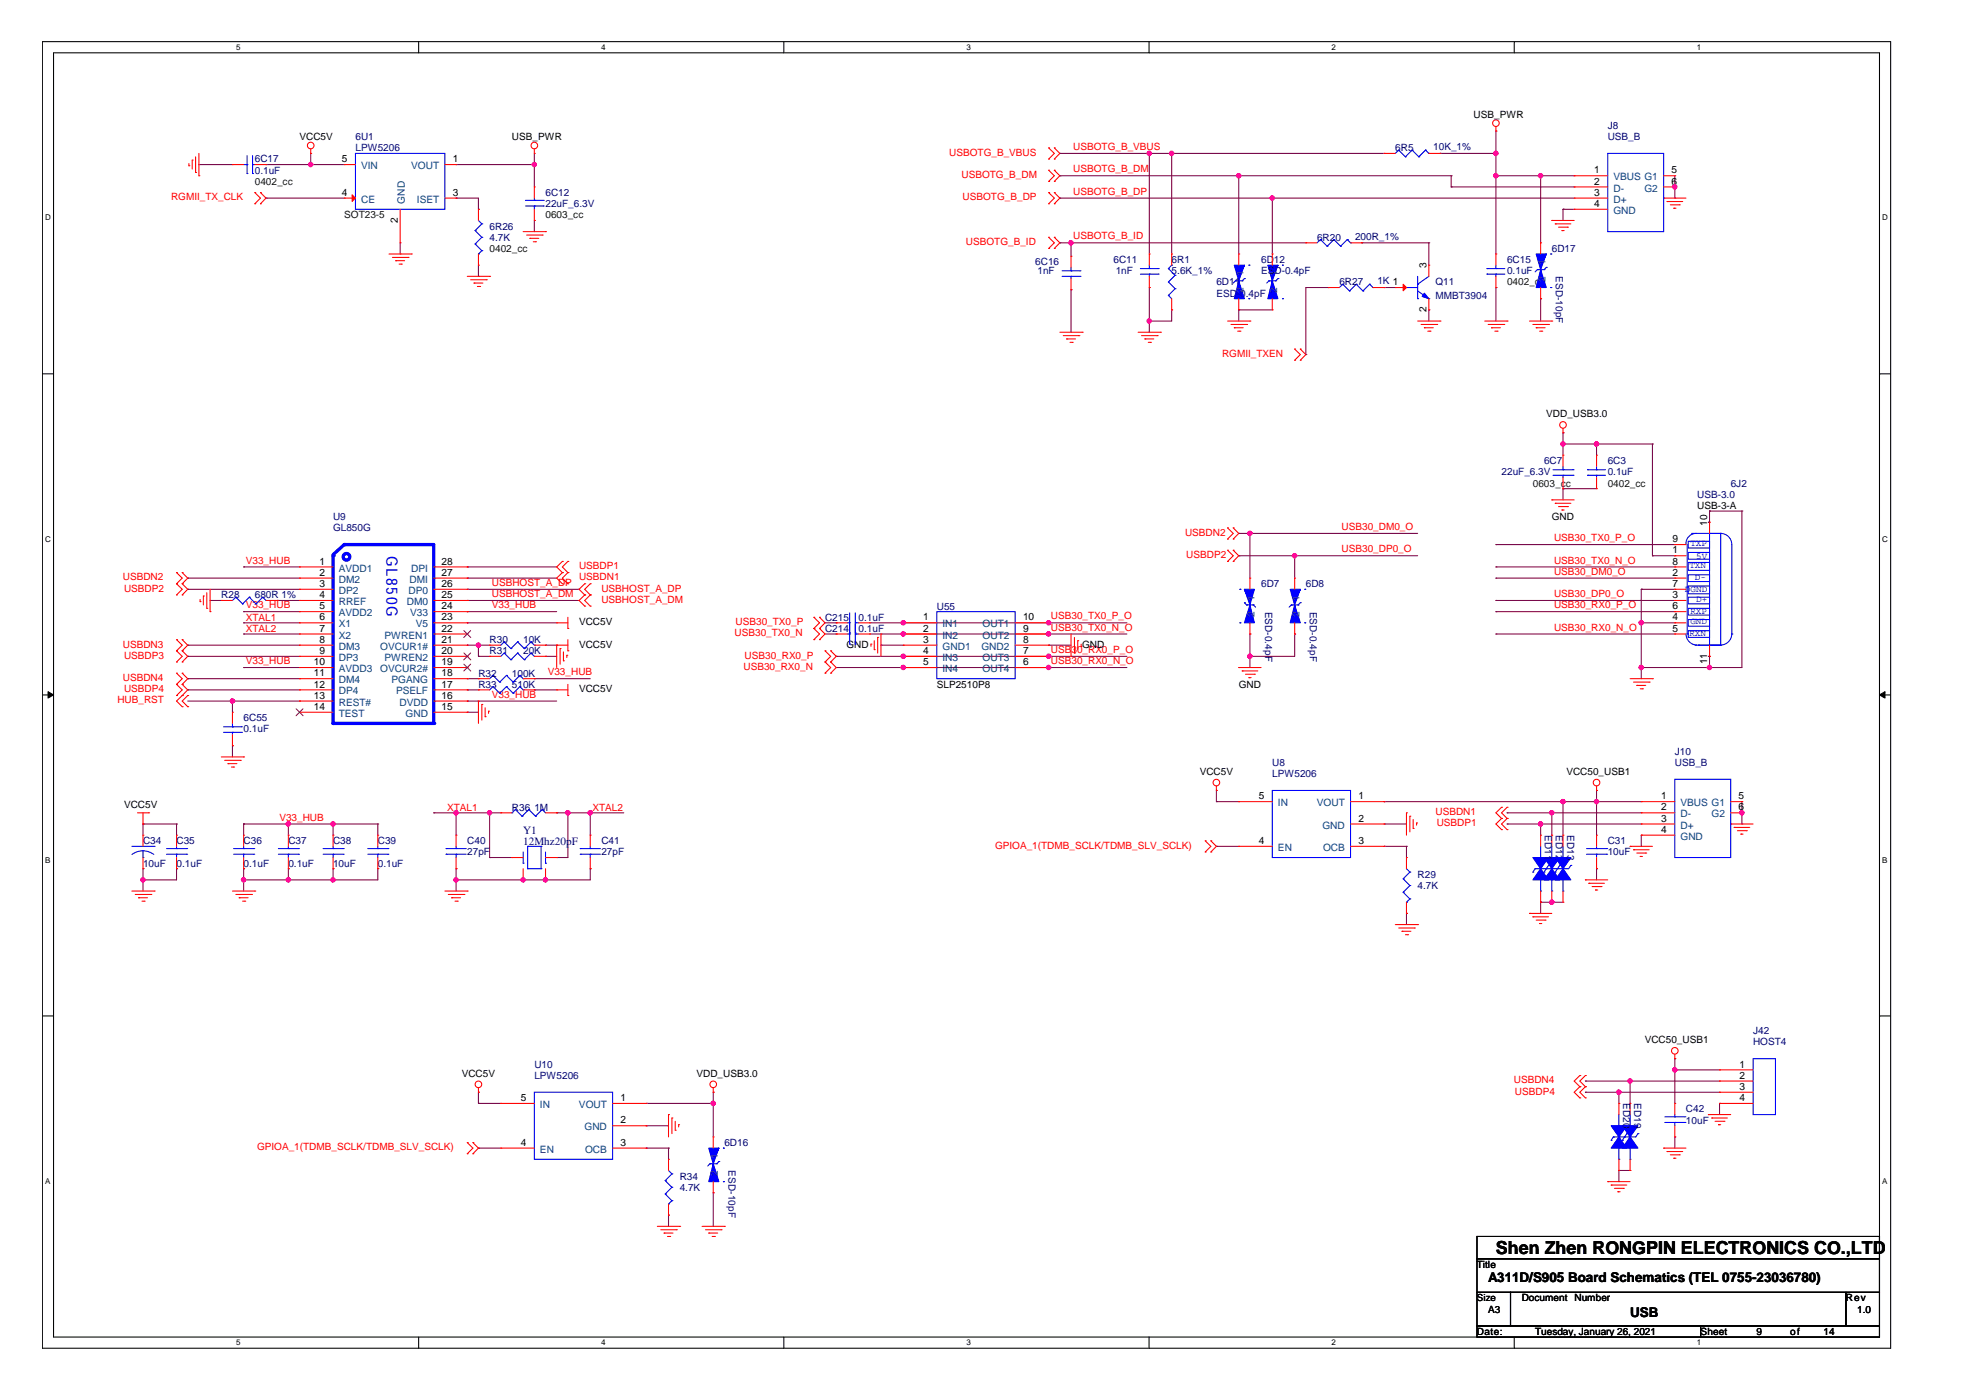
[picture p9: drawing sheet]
<svg xmlns="http://www.w3.org/2000/svg" width="297mm" height="210mm" viewBox="0 0 297 210" stroke-linecap="round" stroke-linejoin="round" font-family="sans-serif">
<defs><g id="words">
<text font-size="2.7" x="224.2" y="188">Shen Zhen RONGPIN ELECTRONICS CO.,LTD</text>
<text font-size="2.3" fill="#00f" x="57.9" y="83.3" transform="rotate(90 57.9 83.3)">GL850G</text>
<g font-size="2">
<text x="223" y="192.3">A311D/S905 Board Schematics (TEL 0755-23036780)</text>
<text x="244.3" y="197.5">USB</text>
</g>
<g font-size="1.7" fill="#000080">
<text x="78.4" y="125">Y1</text>
<text x="78.4" y="126.7">12Mhz20pF</text>
</g>
<g font-size="1.5">
<text x="220.8" y="17.7">USB_PWR</text>
<text x="44.9" y="21">VCC5V</text>
<text x="76.7" y="21">USB_PWR</text>
<text x="51.2" y="29.4">4</text>
<text x="51.2" y="24.3">5</text>
<text x="67.9" y="24.3">1</text>
<text x="67.9" y="29.4">3</text>
<text x="238.9" y="26">1</text>
<text x="238.9" y="27.7">2</text>
<text x="238.9" y="29.4">3</text>
<text x="250.5" y="26">5</text>
<text x="250.5" y="27.7">6</text>
<text x="59.6" y="33.4" transform="rotate(-90 59.6 33.4)">2</text>
<text x="238.9" y="31">4</text>
<text x="213.8" y="40.3" transform="rotate(-90 213.8 40.3)">3</text>
<text x="213.8" y="46.8" transform="rotate(-90 213.8 46.8)">2</text>
<text x="231.7" y="62.6">VDD_USB3.0</text>
<text x="232.6" y="78">GND</text>
<text x="254.4" y="76.3">USB-3-A</text>
<text x="250.6" y="83">1</text>
<text x="250.6" y="81.3">9</text>
<text x="255.9" y="78.8" transform="rotate(-90 255.9 78.8)">10</text>
<text x="47.9" y="84.6">1</text>
<text x="47.9" y="86.3">2</text>
<text x="47.9" y="88">3</text>
<text x="47.9" y="89.7">4</text>
<text x="66.2" y="84.6">28</text>
<text x="66.2" y="86.3">27</text>
<text x="66.2" y="88">26</text>
<text x="66.2" y="89.7">25</text>
<text x="250.6" y="86.3">2</text>
<text x="250.6" y="89.7">3</text>
<text x="250.6" y="84.6">8</text>
<text x="250.6" y="88">7</text>
<text x="47.9" y="91.4">5</text>
<text x="47.9" y="93">6</text>
<text x="47.9" y="94.7">7</text>
<text x="66.2" y="91.4">24</text>
<text x="66.2" y="93">23</text>
<text x="66.2" y="94.7">22</text>
<text x="86.8" y="93.7">VCC5V</text>
<text x="138.4" y="93">1</text>
<text x="138.4" y="94.7">2</text>
<text x="153.3" y="93">10</text>
<text x="153.3" y="94.7">9</text>
<text x="250.6" y="93">4</text>
<text x="250.6" y="94.7">5</text>
<text x="250.6" y="91.4">6</text>
<text x="47" y="99.7">10</text>
<text x="47" y="101.4">11</text>
<text x="47.9" y="96.4">8</text>
<text x="47.9" y="98.1">9</text>
<text x="66.2" y="96.4">21</text>
<text x="66.2" y="98.1">20</text>
<text x="66.2" y="99.7">19</text>
<text x="66.2" y="101.4">18</text>
<text x="86.8" y="97.1">VCC5V</text>
<text x="126.8" y="97.1">GND</text>
<text x="138.4" y="98.1">4</text>
<text x="138.4" y="99.7">5</text>
<text x="138.4" y="96.4">3</text>
<text x="153.3" y="96.4">8</text>
<text x="153.3" y="98.1">7</text>
<text x="153.3" y="99.7">6</text>
<text x="162.2" y="97.1">GND</text>
<text x="255.9" y="99.6" transform="rotate(-90 255.9 99.6)">11</text>
<text x="47" y="103.1">12</text>
<text x="47" y="104.8">13</text>
<text x="47" y="106.4">14</text>
<text x="66.2" y="104.8">16</text>
<text x="66.2" y="103.1">17</text>
<text x="66.2" y="106.4">15</text>
<text x="86.8" y="103.8">VCC5V</text>
<text x="140.4" y="103.1">SLP2510P8</text>
<text x="185.6" y="103.1">GND</text>
<text x="179.8" y="116.2">VCC5V</text>
<text x="188.6" y="119.8">5</text>
<text x="203.6" y="119.8">1</text>
<text x="234.8" y="116.2">VCC50_USB1</text>
<text x="249" y="119.8">1</text>
<text x="260.6" y="119.8">5</text>
<text x="18.6" y="121.2">VCC5V</text>
<text x="203.6" y="123.2">2</text>
<text x="249" y="121.5">2</text>
<text x="249" y="123.2">3</text>
<text x="249" y="124.9">4</text>
<text x="260.6" y="121.5">6</text>
<text x="188.6" y="126.5">4</text>
<text x="203.6" y="126.5">3</text>
<text x="69.2" y="161.4">VCC5V</text>
<text x="104.4" y="161.4">VDD_USB3.0</text>
<text x="246.5" y="156.4">VCC50_USB1</text>
<text x="260.7" y="160.1">1</text>
<text x="260.7" y="161.7">2</text>
<text x="78.1" y="165.1">5</text>
<text x="93" y="165.1">1</text>
<text x="260.7" y="163.4">3</text>
<text x="260.7" y="165.1">4</text>
<text x="78.1" y="171.8">4</text>
<text x="93" y="171.8">3</text>
<text x="93" y="168.4">2</text>
<text x="221.4" y="190.1">Title</text>
<text x="221.4" y="195.1">Size</text>
<text x="223" y="196.8">A3</text>
<text x="228.1" y="195.1">Document</text>
<text x="236" y="195.1">Number</text>
<text x="276.6" y="195.1">Rev</text>
<text x="278.3" y="196.8">1.0</text>
<text x="221.4" y="200.1">Date:</text>
<text x="230.1" y="200.1">Tuesday, January 26, 2021</text>
<text x="254.9" y="200.1">Sheet</text>
<text x="263.2" y="200.1">9</text>
<text x="268.3" y="200.1">of</text>
<text x="273.3" y="200.1">14</text>
</g>
<g font-size="1.5" fill="#000080">
<text x="53.3" y="21">6U1</text>
<text x="53.3" y="22.7">LPW5206</text>
<text x="209.1" y="22.7">6R5</text>
<text x="214.8" y="22.5">10K_1%</text>
<text x="240.9" y="19.3">J8</text>
<text x="240.9" y="21">USB_B</text>
<text x="38.2" y="24.4">6C17</text>
<text x="38.2" y="26">0.1uF</text>
<text x="81.8" y="29.4">6C12</text>
<text x="73.4" y="34.4">6R26</text>
<text x="81.8" y="31.1">22uF_6.3V</text>
<text x="203.1" y="35.9">200R_1%</text>
<text x="73.4" y="36.1">4.7K</text>
<text x="155.2" y="39.8">6C16</text>
<text x="155.5" y="41.1">1nF</text>
<text x="166.9" y="39.4">6C11</text>
<text x="167.2" y="41.1">1nF</text>
<text x="175.6" y="39.4">6R1</text>
<text x="175.6" y="41.1">5.6K_1%</text>
<text x="189" y="39.4">6D12</text>
<text x="189" y="41.1">ESD-0.4pF</text>
<text x="197.4" y="36.1">6R20</text>
<text x="225.9" y="39.4">6C15</text>
<text x="225.9" y="41.1">0.1uF</text>
<text x="232.6" y="37.8">6D17</text>
<text x="233.2" y="41.4" transform="rotate(90 233.2 41.4)">ESD-10pF</text>
<text x="182.3" y="42.8">6D11</text>
<text x="182.3" y="44.5">ESD-0.4pF</text>
<text x="200.7" y="42.8">6R27</text>
<text x="206.4" y="42.6">1K 1</text>
<text x="215.1" y="42.8">Q11</text>
<text x="215.1" y="44.8">MMBT3904</text>
<text x="225" y="71.3">22uF_6.3V</text>
<text x="231.4" y="69.6">6C7</text>
<text x="240.9" y="69.6">6C3</text>
<text x="240.9" y="71.3">0.1uF</text>
<text x="49.9" y="78">U9</text>
<text x="254.4" y="74.6">USB-3.0</text>
<text x="259.4" y="73">6J2</text>
<text x="49.9" y="79.7">GL850G</text>
<text x="33.2" y="89.7">R28</text>
<text x="38.2" y="89.7">680R 1%</text>
<text x="189" y="88">6D7</text>
<text x="195.7" y="88">6D8</text>
<text x="123.6" y="94.7">C214</text>
<text x="123.6" y="93.1">C215</text>
<text x="128.7" y="94.7">0.1uF</text>
<text x="128.7" y="93.1">0.1uF</text>
<text x="140.4" y="91.4">U55</text>
<text x="189.6" y="91.7" transform="rotate(90 189.6 91.7)">ESD-0.4pF</text>
<text x="196.3" y="91.7" transform="rotate(90 196.3 91.7)">ESD-0.4pF</text>
<text x="71.7" y="101.4">R32</text>
<text x="73.4" y="98.1">R31</text>
<text x="73.4" y="96.4">R30</text>
<text x="76.7" y="101.4">100K</text>
<text x="78.4" y="98.1">20K</text>
<text x="78.4" y="96.4">10K</text>
<text x="71.7" y="103.1">R33</text>
<text x="76.7" y="103.1">510K</text>
<text x="36.5" y="108.1">6C55</text>
<text x="36.5" y="109.8">0.1uF</text>
<text x="251" y="113.2">J10</text>
<text x="190.7" y="114.8">U8</text>
<text x="190.7" y="116.5">LPW5206</text>
<text x="251" y="114.8">USB_B</text>
<text x="76.7" y="121.5">R36</text>
<text x="80.1" y="121.5">1M</text>
<text x="231.5" y="125.2" transform="rotate(90 231.5 125.2)">ED11</text>
<text x="233.2" y="125.2" transform="rotate(90 233.2 125.2)">ED12</text>
<text x="234.9" y="125.2" transform="rotate(90 234.9 125.2)">ED13</text>
<text x="21.4" y="126.6">C34</text>
<text x="21.4" y="129.9">10uF</text>
<text x="26.5" y="126.6">C35</text>
<text x="26.5" y="129.9">0.1uF</text>
<text x="36.5" y="126.6">C36</text>
<text x="36.5" y="129.9">0.1uF</text>
<text x="43.2" y="126.6">C37</text>
<text x="43.2" y="129.9">0.1uF</text>
<text x="49.9" y="126.6">C38</text>
<text x="49.9" y="129.9">10uF</text>
<text x="56.6" y="126.6">C39</text>
<text x="56.6" y="129.9">0.1uF</text>
<text x="70" y="126.6">C40</text>
<text x="70" y="128.3">27pF</text>
<text x="90.1" y="126.6">C41</text>
<text x="90.1" y="128.3">27pF</text>
<text x="212.5" y="131.6">R29</text>
<text x="240.9" y="126.6">C31</text>
<text x="240.9" y="128.3">10uF</text>
<text x="212.5" y="133.3">4.7K</text>
<text x="262.7" y="155.1">J42</text>
<text x="80.1" y="160.1">U10</text>
<text x="80.1" y="161.8">LPW5206</text>
<text x="262.7" y="156.7">HOST4</text>
<text x="243.2" y="165.4" transform="rotate(90 243.2 165.4)">ED20</text>
<text x="244.9" y="165.4" transform="rotate(90 244.9 165.4)">ED19</text>
<text x="252.7" y="166.8">C42</text>
<text x="108.6" y="171.8">6D16</text>
<text x="252.7" y="168.5">10uF</text>
<text x="101.9" y="176.8">R34</text>
<text x="101.9" y="178.5">4.7K</text>
<text x="109.2" y="175.5" transform="rotate(90 109.2 175.5)">ESD-10pF</text>
</g>
<g font-size="1.5" fill="#f00">
<text x="142.3" y="23.4">USBOTG_B_VBUS</text>
<text x="160.8" y="22.5">USBOTG_B_VBUS</text>
<text x="144.1" y="26.7">USBOTG_B_DM</text>
<text x="160.8" y="29.2">USBOTG_B_DP</text>
<text x="160.8" y="25.8">USBOTG_B_DM</text>
<text x="25.6" y="30.1">RGMII_TX_CLK</text>
<text x="144.3" y="30.1">USBOTG_B_DP</text>
<text x="160.8" y="35.9">USBOTG_B_ID</text>
<text x="144.8" y="36.8">USBOTG_B_ID</text>
<text x="183.1" y="53.5">RGMII_TXEN</text>
<text x="177.6" y="80.3">USBDN2</text>
<text x="177.8" y="83.7">USBDP2</text>
<text x="201.1" y="79.5">USB30_DM0_O</text>
<text x="201.1" y="82.8">USB30_DP0_O</text>
<text x="232.9" y="81.1">USB30_TX0_P_O</text>
<text x="18.4" y="87">USBDN2</text>
<text x="18.6" y="88.7">USBDP2</text>
<text x="36.8" y="84.5">V33_HUB</text>
<text x="73.7" y="87.8">USBHOST_A_DP</text>
<text x="73.7" y="89.5">USBHOST_A_DM</text>
<text x="86.8" y="87">USBDN1</text>
<text x="86.8" y="85.4">USBDP1</text>
<text x="90.1" y="88.7">USBHOST_A_DP</text>
<text x="232.9" y="84.5">USB30_TX0_N_O</text>
<text x="232.9" y="86.2">USB30_DM0_O</text>
<text x="232.9" y="89.5">USB30_DP0_O</text>
<text x="36.8" y="91.2">V33_HUB</text>
<text x="36.8" y="94.7">XTAL2</text>
<text x="36.8" y="93">XTAL1</text>
<text x="73.7" y="91.2">V33_HUB</text>
<text x="90.1" y="90.4">USBHOST_A_DM</text>
<text x="110.1" y="95.4">USB30_TX0_N</text>
<text x="110.2" y="93.7">USB30_TX0_P</text>
<text x="157.5" y="94.5">USB30_TX0_N_O</text>
<text x="157.5" y="92.9">USB30_TX0_P_O</text>
<text x="232.9" y="91.2">USB30_RX0_P_O</text>
<text x="232.9" y="94.5">USB30_RX0_N_O</text>
<text x="18.4" y="97.1">USBDN3</text>
<text x="18.6" y="98.8">USBDP3</text>
<text x="36.8" y="99.6">V33_HUB</text>
<text x="82.1" y="101.2">V33_HUB</text>
<text x="111.4" y="100.4">USB30_RX0_N</text>
<text x="111.6" y="98.8">USB30_RX0_P</text>
<text x="157.5" y="99.6">USB30_RX0_N_O</text>
<text x="157.5" y="97.9">USB30_RX0_P_O</text>
<text x="17.6" y="105.5">HUB_RST</text>
<text x="18.4" y="102.1">USBDN4</text>
<text x="18.6" y="103.8">USBDP4</text>
<text x="73.7" y="104.6">V33_HUB</text>
<text x="41.9" y="123">V33_HUB</text>
<text x="67" y="121.5">XTAL1</text>
<text x="88.8" y="121.5">XTAL2</text>
<text x="215.1" y="122.2">USBDN1</text>
<text x="215.3" y="123.9">USBDP1</text>
<text x="149.1" y="127.2">GPIOA_1(TDMB_SCLK/TDMB_SLV_SCLK)</text>
<text x="226.9" y="162.4">USBDN4</text>
<text x="227" y="164.1">USBDP4</text>
<text x="38.5" y="172.5">GPIOA_1(TDMB_SCLK/TDMB_SLV_SCLK)</text>
</g>
<g font-size="1.5" fill="#004000">
<text x="38.2" y="27.7">0402_cc</text>
<text x="51.6" y="32.7">SOT23-5</text>
<text x="81.8" y="32.7">0603_cc</text>
<text x="73.4" y="37.8">0402_cc</text>
<text x="225.9" y="42.8">0402_cc</text>
<text x="229.7" y="73">0603_cc</text>
<text x="240.9" y="73">0402_cc</text>
</g>
<g font-size="1.5" fill="#004080">
<text x="54.1" y="25.4">VIN</text>
<text x="61.6" y="25.4">VOUT</text>
<text x="241.8" y="27">VBUS G1</text>
<text x="241.8" y="28.7">D-</text>
<text x="246.5" y="28.7">G2</text>
<text x="54.1" y="30.4">CE</text>
<text x="60.7" y="30.5" transform="rotate(-90 60.7 30.5)">GND</text>
<text x="62.5" y="30.4">ISET</text>
<text x="241.8" y="30.4">D+</text>
<text x="241.8" y="32.1">GND</text>
<text x="186.4" y="41.5" transform="rotate(-90 186.4 41.5)">1</text>
<text x="191.4" y="41.5" transform="rotate(-90 191.4 41.5)">1</text>
<text x="231.6" y="39.8" transform="rotate(-90 231.6 39.8)">1</text>
<text x="186.4" y="43.9" transform="rotate(-90 186.4 43.9)">2</text>
<text x="191.4" y="43.9" transform="rotate(-90 191.4 43.9)">2</text>
<text x="231.6" y="42.3" transform="rotate(-90 231.6 42.3)">2</text>
<text x="50.8" y="85.7">AVDD1</text>
<text x="50.8" y="87.4">DM2</text>
<text x="50.8" y="89">DP2</text>
<text x="61.2" y="89">DP0</text>
<text x="61.4" y="87.4">DMI</text>
<text x="61.6" y="85.7">DPI</text>
<text x="50.8" y="90.7">RREF</text>
<text x="50.8" y="92.4">AVDD2</text>
<text x="50.8" y="94.1">X1</text>
<text x="50.8" y="95.7">X2</text>
<text x="57.6" y="95.7">PWREN1</text>
<text x="61" y="90.7">DM0</text>
<text x="61.5" y="92.4">V33</text>
<text x="62.3" y="94.1">V5</text>
<text x="141.3" y="94.1">IN1</text>
<text x="141.3" y="95.7">IN2</text>
<text x="147.2" y="94.1">OUT1</text>
<text x="147.2" y="95.7">OUT2</text>
<text x="188" y="92.5" transform="rotate(-90 188 92.5)">2</text>
<text x="188" y="90" transform="rotate(-90 188 90)">1</text>
<text x="194.7" y="92.5" transform="rotate(-90 194.7 92.5)">2</text>
<text x="194.7" y="90" transform="rotate(-90 194.7 90)">1</text>
<text x="50.8" y="97.4">DM3</text>
<text x="50.8" y="99.1">DP3</text>
<text x="50.8" y="100.8">AVDD3</text>
<text x="57" y="97.4">OVCUR1#</text>
<text x="57" y="100.8">OVCUR2#</text>
<text x="57.6" y="99.1">PWREN2</text>
<text x="141.3" y="99.1">IN3</text>
<text x="141.3" y="100.8">IN4</text>
<text x="141.3" y="97.4">GND1</text>
<text x="147.1" y="97.4">GND2</text>
<text x="147.2" y="99.1">OUT3</text>
<text x="147.2" y="100.8">OUT4</text>
<text x="50.8" y="102.4">DM4</text>
<text x="50.8" y="104.1">DP4</text>
<text x="50.8" y="105.8">REST#</text>
<text x="50.8" y="107.5">TEST</text>
<text x="58.7" y="102.4">PGANG</text>
<text x="59.4" y="104.1">PSELF</text>
<text x="59.9" y="105.8">DVDD</text>
<text x="60.8" y="107.5">GND</text>
<text x="191.5" y="120.9">IN</text>
<text x="197.4" y="120.9">VOUT</text>
<text x="198.2" y="124.2">GND</text>
<text x="251.8" y="120.9">VBUS G1</text>
<text x="251.8" y="122.6">D-</text>
<text x="251.8" y="124.2">D+</text>
<text x="251.8" y="125.9">GND</text>
<text x="256.5" y="122.6">G2</text>
<text x="191.5" y="127.6">EN</text>
<text x="198.3" y="127.6">OCB</text>
<text x="80.9" y="166.1">IN</text>
<text x="86.8" y="166.1">VOUT</text>
<text x="80.9" y="172.8">EN</text>
<text x="87.6" y="169.5">GND</text>
<text x="87.7" y="172.8">OCB</text>
<text x="107.6" y="173.8" transform="rotate(-90 107.6 173.8)">1</text>
<text x="107.6" y="176.3" transform="rotate(-90 107.6 176.3)">2</text>
</g>
<g font-size="1.4" fill="#00f">
<text x="253.3" y="81.9">TXP</text>
<text x="254.2" y="83.8">5V</text>
<text x="252.5" y="88.8">DGND</text>
<text x="253.2" y="85.1">TXN</text>
<text x="254" y="87">D-</text>
<text x="253.2" y="95.3">RXN</text>
<text x="253.3" y="93.5">GND</text>
<text x="253.3" y="92">RXP</text>
<text x="254.2" y="90.3">D+</text>
</g>
<g font-size="1.2">
<text x="35.4" y="7.5">5</text>
<text x="90.1" y="7.5">4</text>
<text x="144.8" y="7.5">3</text>
<text x="199.6" y="7.5">2</text>
<text x="254.3" y="7.5">1</text>
<text x="6.8" y="33.1">D</text>
<text x="282.1" y="33.1">D</text>
<text x="6.8" y="81.2">C</text>
<text x="282.1" y="81.2">C</text>
<text x="6.8" y="129.3">B</text>
<text x="282.1" y="129.3">B</text>
<text x="6.8" y="177.5">A</text>
<text x="282.1" y="177.5">A</text>
<text x="35.4" y="201.7">5</text>
<text x="90.1" y="201.7">4</text>
<text x="144.8" y="201.7">3</text>
<text x="199.6" y="201.7">2</text>
<text x="254.3" y="201.7">1</text>
</g>
</g></defs>
<path d="M6.3 6.2h277.1v195.9h-277.1zM8 7.9h273.7v192.6h-273.7z" fill="none" stroke="#000" stroke-width=".16"/>
<g fill="#fff">
<path d="M35.4 6.4h.7v1.4h-.7z"/>
<path d="M35.4 200.6h.7v1.4h-.7z"/>
</g>
<path d="M62.7 6.2v1.7M62.7 200.5v1.6" fill="none" stroke="#000" stroke-width=".16"/>
<g fill="#fff">
<path d="M90.1 6.4h.7v1.4h-.7z"/>
<path d="M90.1 200.6h.7v1.4h-.7z"/>
</g>
<path d="M117.5 6.2v1.7M117.5 200.5v1.6" fill="none" stroke="#000" stroke-width=".16"/>
<g fill="#fff">
<path d="M144.8 6.4h.7v1.4h-.7z"/>
<path d="M144.8 200.6h.7v1.4h-.7z"/>
</g>
<path d="M172.2 6.2v1.7M172.2 200.5v1.6" fill="none" stroke="#000" stroke-width=".16"/>
<g fill="#fff">
<path d="M199.6 6.4h.6v1.4h-.6z"/>
<path d="M199.6 200.6h.6v1.4h-.6z"/>
</g>
<path d="M226.9 6.2v1.7M226.9 200.5v1.6" fill="none" stroke="#000" stroke-width=".16"/>
<g fill="#fff">
<path d="M254.3 6.4h.7v1.4h-.7z"/>
<path d="M254.3 200.6h.7v1.4h-.7z"/>
<path d="M6.8 32h.8v1.3h-.8z"/>
<path d="M282.1 32h.9v1.3h-.9z"/>
<path d="M6.8 80.1h.8v1.4h-.8z"/>
<path d="M282.1 80.1h.9v1.4h-.9z"/>
</g>
<path d="M6.3 56.1h1.7M281.7 56.1h1.7" fill="none" stroke="#000" stroke-width=".16"/>
<g fill="#fff">
<path d="M6.8 128.3h.8v1.3h-.8z"/>
<path d="M282.1 128.3h.8v1.3h-.8z"/>
</g>
<path d="M6.3 104.2h1.7M281.7 104.2h1.7" fill="none" stroke="#000" stroke-width=".16"/>
<g fill="#000" stroke="#000" stroke-width=".15">
<path d="M7.2 103.7l.8 .5-.8 .5z" fill-rule="evenodd"/>
<path d="M281.7 104.2l.8-.5v1z" fill-rule="evenodd"/>
</g>
<g fill="#fff">
<path d="M6.8 176.4h.8v1.3h-.8z"/>
<path d="M282.1 176.4h.8v1.3h-.8z"/>
</g>
<path d="M6.3 152.3h1.7M281.7 152.3h1.7M221.4 185.4h60.3v3.3h-60.3zM221.4 188.7h60.3v5.1h-60.3zM221.4 193.8h5v5h-5zM221.4 198.8h33.5v1.7h-33.5zM226.4 193.8h50.2v5h-50.2zM254.9 198.8h26.8v1.7h-26.8zM276.6 193.8h5.1v5h-5.1z" fill="none" stroke="#000" stroke-width=".16"/>
<g fill="none" stroke="#800040" stroke-width=".16">
<path d="M224.2 19.6h.1M224.2 19.6v18.5M29.8 24.7h.1M29.8 24.7h5M39.9 29.7h.1M39.9 24.7h.1M39.9 29.7h11.7M39.9 24.7h11.7M46.6 24.7h.1M46.6 23v1.7M60 38.1h.1M60 36.4v1.7"/>
<path d="M68.4 29.7h.1M68.4 24.7h.1M68.4 29.7h3.3v1.7M68.4 24.7h11.7M71.7 31.4h.1M71.7 39.8v1.6M80.1 24.7h.1M80.1 33.1h.1M80.1 23v5M80.1 33.1v1.6M158.8 36.4h.1M158.8 23h.1"/>
<path d="M158.8 29.7h.1M158.8 26.4h.1M158.8 29.7h77.1M158.8 26.4h58.7M158.8 23h48.6M158.8 36.4h36.9M160.5 36.4h.1M160.5 36.4v2M172.2 23h.1M172.2 23v15.1M175.6 23h.1M175.6 23v15.1"/>
<path d="M185.6 26.4h.1M185.6 26.4v11.7M190.7 29.7h.1M190.7 29.7v8.4M204.1 36.4h.1M204.1 36.4h10M214.1 36.4h.1M214.1 36.4v3.4M215.8 23h.1M215.8 23h8.4M217.5 28h.1M217.5 26.4h.1"/>
<path d="M217.5 28h18.4M217.5 26.4v1.6M224.2 23h.1M224.2 26.4h.1M224.2 26.4h11.7M230.9 26.4h.1M230.9 26.4v10M234.2 31.4h.1M234.2 31.4h1.7M234.2 31.4v1.7M251 28h.1M251 29.7h.1"/>
<path d="M251 26.4v3.3M71.7 41.4h.1M160.5 43.4h.1M160.5 43.4v6.4M172.2 48.1h.1M172.2 43.1h.1M172.2 43.1v6.7M175.6 46.5h.1M175.6 46.5v1.6h-3.4M185.6 46.5h.1M185.6 46.5h5.1M185.6 46.5v1.6"/>
<path d="M195.7 53.2h.1M199.1 43.1h.1M199.1 43.1h-3.4v10.1M207.4 43.1h.1M207.4 43.1h1.7M214.1 46.5h.1M214.1 46.5v1.6M224.2 43.1h.1M224.2 43.1v5M230.9 44.8h.1M230.9 44.8v3.3M185.6 80h.1"/>
<path d="M185.6 80h26.9M187.3 80h.1M187.3 80v6.7M234.2 66.6h.1M234.2 73.3h.1M234.2 64.9h.1M234.2 64.9v3.3M234.2 73.3v1.6M234.2 66.6h13.4M234.2 73.3h5.1M239.3 66.6h.1M239.3 66.6v1.6"/>
<path d="M247.6 66.6h.1M247.6 66.6v16.7M256 78.3h.1M256.2 76.6h.1M256.2 76.6v1.7h-.2M256.2 76.6h4.9M261.1 76.6h.1M261.1 76.6v23.5h-15.1M28.1 86.7h.1M28.1 88.4h.1M28.1 98.4h.1M28.1 96.7h.1"/>
<path d="M28.1 88.4h16.8M28.1 98.4h16.8M28.1 96.7h16.8M28.1 86.7h16.8M31.5 90h.1M31.5 90h1.7M36.5 91.7h.1M36.5 85h.1M36.5 95.1h.1M36.5 93.4h.1M36.5 91.7h8.4M36.5 85h8.4"/>
<path d="M36.5 95.1h8.4M36.5 93.4h8.4M41.5 90h.1M41.5 90h3.4M70 88.4h.1M70 91.7h.1M70 90h.1M70 96.7h.1M70 93.4h.1M70 85h.1M70 86.7h.1M70 88.4h16.8"/>
<path d="M70 90h16.8M70 91.7h13.4M70 85h13.4M70 93.4h13.4M70 96.7h3.4M70 86.7h13.4M71.7 96.7h.1M71.7 98.4h.1M71.7 96.7v1.7M71.7 98.4h1.7M81.8 98.4h.1M81.8 96.7h.1"/>
<path d="M81.8 98.4h1.6M81.8 96.7h1.6M123.6 95.1h1.7M123.6 93.4h1.7M125.3 98.4h.1M125.3 93.4h.1M125.3 95.1h.1M125.3 98.4h43.6M130.4 95.1h38.5M130.4 93.4h38.5M132 96.7h.1M132 96.7h3.4"/>
<path d="M135.4 98.4h.1M135.4 95.1h.1M135.4 93.4h.1M157.2 96.7h.1M157.2 98.4h.1M157.2 95.1h.1M157.2 93.4h.1M157.2 96.7h3.3M185.6 83.3h.1M185.6 83.3h26.9M187.3 95.1h.1M187.3 98.4h.1"/>
<path d="M187.3 95.1v5M194 83.3h.1M194 95.1h.1M194 95.1v3.3h-6.7M194 83.3v3.4M224.2 91.7h.1M224.2 95.1h.1M224.2 85h.1M224.2 86.7h.1M224.2 90h.1M224.2 81.7h.1M224.2 90h26.8"/>
<path d="M224.2 91.7h26.8M224.2 85h26.8M224.2 95.1h26.8M224.2 86.7h26.8M224.2 81.7h26.8M246 88.4h.1M246 93.4h.1M246 88.4h5M246 93.4h5M246 88.4v13.4M247.6 83.3h.1M247.6 83.3h3.4"/>
<path d="M256 98.4h.1M256 98.4h.2M256.2 98.4h.1M256.2 98.4v1.7M28.1 103.4h.1M28.1 101.8h.1M28.1 105.1h16.8M28.1 103.4h16.8M28.1 101.8h16.8M34.8 105.1h.1M34.8 111.8h.1M34.8 105.1v1.7"/>
<path d="M34.8 111.8v1.7M36.5 100.1h.1M36.5 100.1h8.4M44.9 105.1h.1M70 105.1h.1M70 103.4h.1M70 101.8h.1M70 106.8h.1M70 105.1h13.4M70 103.4h1.7M70 101.8h1.7M70 106.8h1.7"/>
<path d="M80.1 103.4h.1M80.1 101.8h.1M80.1 103.4h3.3M80.1 101.8h8.4M125.3 100.1h.1M125.3 100.1h43.6M135.4 100.1h.1M157.2 100.1h.1M182.3 118.5h.1M182.3 118.5v1.7M239.3 118.5h.1M239.3 118.5v6.7"/>
<path d="M246 100.1h.1M256.2 100.1h.1M21.4 131.9h.1M21.4 123.5h.1M21.4 130.2h.1M21.4 123.5h5.1M21.4 123.5v1.7M21.4 130.2v3.4M26.5 123.5h.1M26.5 130.2h.1M26.5 130.2v1.7h-5.1M26.5 123.5v1.7"/>
<path d="M36.5 131.9h.1M36.5 130.2h.1M36.5 123.5h.1M36.5 123.5h20.1M36.5 123.5v1.7M36.5 130.2v3.4M43.2 123.5h.1M43.2 131.9h.1M43.2 130.2h.1M43.2 123.5v1.7M43.2 130.2v1.7M49.9 123.5h.1"/>
<path d="M49.9 131.9h.1M49.9 130.2h.1M49.9 123.5v1.7M49.9 130.2v1.7M56.6 130.2h.1M56.6 123.5h.1M56.6 130.2v1.7h-20.1M56.6 123.5v1.7M65 121.9h.1M65 121.9h10.1M68.4 131.9h.1M68.4 121.9h.1"/>
<path d="M68.4 130.2h.1M68.4 121.9v3.3M68.4 130.2v3.4M73.4 128.6h.1M73.4 121.9h.1M73.4 128.6h3.3M73.4 121.9v6.7M78.4 131.9h.1M81.8 131.9h.1M83.4 121.9h.1M83.4 128.6h.1M83.4 121.9h10.1"/>
<path d="M85.1 121.9h.1M85.1 121.9v6.7h-1.7M88.5 121.9h.1M88.5 130.2h.1M88.5 130.2v1.7h-20.1M88.5 121.9v3.3M182.3 126.9h.1M182.3 120.2h.1M182.3 120.2h3.3M182.3 126.9h3.3M207.4 120.2h.1M207.4 126.9h.1"/>
<path d="M207.4 123.5h.1M207.4 123.5h3.4M207.4 120.2h38.6M207.4 126.9h3.4M210.8 126.9h.1M210.8 136.9h.1M210.8 126.9v1.7M210.8 136.9v1.7M225.9 123.5h.1M225.9 121.9h.1M225.9 123.5h20.1M225.9 121.9h20.1"/>
<path d="M230.9 123.5h.1M230.9 135.3h.1M230.9 123.5v1.7M230.9 135.3v1.6M230.9 135.3h3.3M232.6 121.9h.1M232.6 135.3h.1M232.6 121.9v3.3M234.2 120.2h.1M234.2 120.2v5M239.3 120.2h.1M239.3 130.2h.1"/>
<path d="M239.3 130.2v1.7M246 125.2h.1M246 125.2v1.7M261.1 121.9h.1M261.1 123.5h.1M261.1 120.2v3.3M251 158.7h.1M251 158.7v6.7M71.7 172.1h.1M71.7 165.4h.1M71.7 163.8h.1M71.7 163.8v1.6"/>
<path d="M71.7 165.4h3.4M71.7 172.1h3.4M96.8 165.4h.1M96.8 172.1h.1M96.8 168.8h.1M96.8 165.4h10.1M96.8 172.1h3.4M96.8 168.8h3.4M100.2 172.1h.1M100.2 172.1v1.7M106.9 165.4h.1M106.9 178.8h.1"/>
<path d="M106.9 163.8h.1M106.9 163.8v6.7M106.9 178.8v5.1M237.6 163.8h.1M237.6 162.1h.1M237.6 163.8h20.1M237.6 162.1h20.1M242.6 163.8h.1M242.6 175.5h.1M242.6 163.8v1.6M242.6 175.5v1.7M242.6 175.5h1.7"/>
<path d="M244.3 162.1h.1M244.3 162.1v3.3M251 160.4h.1M251 170.5h.1M251 160.4h6.7M251 170.5v1.6M257.7 165.4h.1M257.7 165.4v1.7M100.2 182.2h.1M100.2 182.2v1.7"/>
</g>
<g fill="#f0f" stroke="#f0f" stroke-width=".16">
<circle cx="80.1" cy="24.7" r=".33"/>
<circle cx="46.6" cy="24.7" r=".33"/>
<circle cx="230.9" cy="26.3" r=".33"/>
<circle cx="175.6" cy="23" r=".33"/>
<circle cx="172.2" cy="48.1" r=".33"/>
<circle cx="224.2" cy="26.3" r=".33"/>
<circle cx="224.2" cy="23" r=".33"/>
<circle cx="190.7" cy="29.7" r=".33"/>
<circle cx="172.2" cy="23" r=".33"/>
<circle cx="160.5" cy="36.4" r=".33"/>
<circle cx="185.6" cy="26.3" r=".33"/>
<circle cx="49.9" cy="123.5" r=".33"/>
<circle cx="71.7" cy="96.7" r=".33"/>
<circle cx="43.2" cy="123.5" r=".33"/>
<circle cx="81.7" cy="131.9" r=".33"/>
<circle cx="73.4" cy="121.9" r=".33"/>
<circle cx="78.4" cy="131.9" r=".33"/>
<circle cx="68.3" cy="131.9" r=".33"/>
<circle cx="88.4" cy="121.9" r=".33"/>
<circle cx="49.9" cy="131.9" r=".33"/>
<circle cx="43.2" cy="131.9" r=".33"/>
<circle cx="36.5" cy="131.9" r=".33"/>
<circle cx="21.4" cy="131.9" r=".33"/>
<circle cx="85.1" cy="121.9" r=".33"/>
<circle cx="68.3" cy="121.9" r=".33"/>
<circle cx="239.3" cy="66.6" r=".33"/>
<circle cx="234.2" cy="66.6" r=".33"/>
<circle cx="246" cy="93.4" r=".33"/>
<circle cx="256.2" cy="100.1" r=".33"/>
<circle cx="246" cy="100.1" r=".33"/>
<circle cx="106.9" cy="165.4" r=".33"/>
<circle cx="234.2" cy="120.2" r=".33"/>
<circle cx="230.9" cy="123.5" r=".33"/>
<circle cx="232.6" cy="121.9" r=".33"/>
<circle cx="239.3" cy="120.2" r=".33"/>
<circle cx="232.6" cy="135.3" r=".33"/>
<circle cx="242.6" cy="163.7" r=".33"/>
<circle cx="244.3" cy="162.1" r=".33"/>
<circle cx="251" cy="160.4" r=".33"/>
<circle cx="187.3" cy="98.4" r=".33"/>
<circle cx="187.3" cy="80" r=".33"/>
<circle cx="194" cy="83.3" r=".33"/>
<circle cx="157.2" cy="100.1" r=".33"/>
<circle cx="135.4" cy="100.1" r=".33"/>
<circle cx="157.2" cy="98.4" r=".33"/>
<circle cx="135.4" cy="98.4" r=".33"/>
<circle cx="157.2" cy="95" r=".33"/>
<circle cx="135.4" cy="95" r=".33"/>
<circle cx="157.2" cy="93.4" r=".33"/>
<circle cx="135.4" cy="93.4" r=".33"/>
<circle cx="261" cy="121.9" r=".33"/>
<circle cx="251" cy="28" r=".33"/>
<circle cx="34.8" cy="105.1" r=".33"/>
</g>
<g fill="none" stroke="#f00" stroke-width=".16">
<path d="M224.2 19.6h.1M224.2 19v.6M28.3 24.9h.1M28.3 24.5v.4M28.8 24h.1M28.8 24v1.3M29.3 25.9h.1M29.3 23.5v2.4M29.8 26.4h.1M29.8 23v3.4M34.8 24.7h.1M34.8 24.7h1.7"/>
<path d="M38.2 30.6h.1M38.2 28.9h.1M38.2 28.9l.8 .8-.8 .9M38.2 24.7h1.7M39 28.9h.1M39 30.6h.1M39 28.9l.9 .8-.9 .9M39.9 24.7h.1M46.6 23h.1M46.6 22.3v.7M51.6 29.7h.1M51.6 24.7h.1"/>
<path d="M51.6 29.7h1.7M51.6 24.7h1.7M58.3 38.1h3.3M58.8 38.6h2.4M59.3 39.1h.1M59.3 39.1h1.3M59.8 39.6h.3M60 36.4h.1M60 31.4v5M60.1 39.6h.1M61.2 38.6h.1M61.6 38.1h.1"/>
<path d="M66.7 29.7h1.7M66.7 24.7h1.7M68.4 24.7h.1M68.4 29.7h.1M71.7 31.4h.1M71.7 39.8h.1M71.7 31.4v1.7M71.7 38.1v1.7M78.4 34.7h3.4M78.9 35.2h2.4M79.4 35.7h.1M79.4 35.7h1.4"/>
<path d="M79.9 36.2h.4M80.1 23h.1M80.1 28h.1M80.1 33.1h.1M80.1 22.3v.7M80.1 28v1.7M80.1 31.4v1.7M80.3 36.2h.1M81.3 35.2h.1M81.8 34.7h.1M157.2 23.8h.1M157.2 22.2h.1"/>
<path d="M157.2 27.2h.1M157.2 25.5h.1M157.2 30.6h.1M157.2 28.9h.1M157.2 37.3h.1M157.2 35.6h.1M157.2 22.2l.8 .8-.8 .8M157.2 25.5l.8 .9-.8 .8M157.2 28.9l.8 .8-.8 .9M157.2 35.6l.8 .8-.8 .9M158 22.2h.1M158 23.8h.1"/>
<path d="M158 25.5h.1M158 27.2h.1M158 28.9h.1M158 30.6h.1M158 35.6h.1M158 37.3h.1M158 22.2l.8 .8-.8 .8M158 25.5l.8 .9-.8 .8M158 28.9l.8 .8-.8 .9M158 35.6l.8 .8-.8 .9M160.5 38.4h.1M160.5 38.4v1.7"/>
<path d="M172.2 38.1h.1M172.2 38.1v1.7M175.6 38.1h.1M175.6 38.1v1.7M185.6 38.1h.1M185.6 38.1v1.7M190.7 38.1h.1M190.7 38.1v1.7M195.7 36.4h.1M195.7 36.4h1.7M202.4 36.4h1.7M204.1 36.4h.1"/>
<path d="M207.4 23h.1M207.4 23h1.7M214.1 39.8h.1M214.1 23h1.7M214.1 39.8v1.6M215.8 23h.1M224.2 38.1h.1M224.2 38.1v1.7M230.9 36.4h.1M230.9 36.4v1.7M232.6 33.1h.1M232.6 33.1h3.3"/>
<path d="M233.1 33.6h.1M233.1 33.6h2.3M233.6 34.1h1.3M234.1 34.6h.1M234.1 34.6h.3M234.9 34.1h.1M249.3 29.7h.1M249.3 29.7h3.4M249.8 30.2h.1M249.8 30.2h2.4M250.3 30.7h1.4M250.8 31.2h.1"/>
<path d="M250.8 31.2h.4M251.7 30.7h.1M70 41.4h3.4M70.5 41.9h2.4M71 42.4h.1M71 42.4h1.4M71.5 43h.4M71.9 43h.1M72.9 41.9h.1M73.4 41.4h.1M158.8 49.8h3.4M159.3 50.3h2.4"/>
<path d="M159.8 50.8h.1M159.8 50.8h1.4M160.4 51.3h.3M160.5 43.4h.1M160.5 41.8v1.6M160.7 51.3h.1M161.7 50.3h.1M162.2 49.8h.1M170.6 49.8h3.3M171.1 50.3h2.3M171.6 50.8h.1M171.6 50.8h1.3"/>
<path d="M172.1 51.3h.3M172.2 43.1h.1M172.2 41.4v1.7M172.4 51.3h.1M173.4 50.3h.1M173.9 49.8h.1M175.6 46.5h.1M175.6 44.8v1.7M184 48.1h3.3M184.5 48.6h2.3M185 49.1h.1M185 49.1h1.3"/>
<path d="M185.5 49.7h.3M185.6 46.5h.1M185.6 44.8v1.7M185.8 49.7h.1M186.8 48.6h.1M187.3 48.1h.1M190.7 46.5h.1M190.7 44.8v1.7M194 54h.1M194 52.3h.1M194 52.3l.9 .9-.9 .8M194.9 52.3h.1"/>
<path d="M194.9 54h.1M194.9 52.3l.8 .9-.8 .8M199.1 43.1h.1M199.1 43.1h1.6M205.8 43.1h1.6M207.4 43.1h.1M209.1 43.1h.1M209.1 43.1h1.7M212.5 48.1h3.3M213 48.6h2.3M213.5 49.1h.1M213.5 49.1h1.3"/>
<path d="M214 49.7h.3M214.1 46.5h.1M214.1 44.8v1.7M214.3 49.7h.1M215.3 48.6h.1M215.8 48.1h.1M222.5 48.1h3.4M223 48.6h2.4M223.5 49.1h.1M223.5 49.1h1.4M224 49.7h.4M224.2 43.1h.1"/>
<path d="M224.2 41.4v1.7M224.4 49.7h.1M225.4 48.6h.1M225.9 48.1h.1M229.2 48.1h3.4M229.7 48.6h2.4M230.2 49.1h.1M230.2 49.1h1.4M230.7 49.7h.4M230.9 44.8h.1M230.9 43.1v1.7M231.1 49.7h.1"/>
<path d="M232.1 48.6h.1M232.6 48.1h.1M184 79.1h.1M184 79.1l.8 .9-.8 .8M184.8 79.1h.1M184.8 79.1l.8 .9-.8 .8M232.6 74.9h.1M232.6 74.9h3.3M233.1 75.5h.1M233.1 75.5h2.3M233.6 76h1.3M234.1 76.5h.1"/>
<path d="M234.1 76.5h.3M234.2 64.9h.1M234.2 73.3h.1M234.2 68.2h.1M234.2 64.2v.7M234.2 68.2v1.7M234.2 71.6v1.7M234.9 76h.1M239.3 73.3h.1M239.3 68.2h.1M239.3 68.2v1.7M239.3 71.6v1.7"/>
<path d="M256.2 78.3h.1M256.2 78.3v1.7M26.5 89.2h.1M26.5 87.5h.1M26.5 85.8h.1M26.5 97.6h.1M26.5 99.3h.1M26.5 95.9h.1M26.5 87.5l.8 .9-.8 .8M26.5 85.8l.8 .9-.8 .8M26.5 97.6l.8 .8-.8 .9M26.5 95.9l.8 .8-.8 .9"/>
<path d="M27.3 87.5h.1M27.3 89.2h.1M27.3 85.8h.1M27.3 99.3h.1M27.3 97.6h.1M27.3 95.9h.1M27.3 87.5l.8 .9-.8 .8M27.3 85.8l.8 .9-.8 .8M27.3 97.6l.8 .8-.8 .9M27.3 95.9l.8 .8-.8 .9M30 90.2h.1M30 89.9v.3"/>
<path d="M30.5 89.4h.1M30.5 89.4v1.3M31 91.2h.1M31 88.9v2.3M31.5 91.7h.1M31.5 88.4v3.3M33.2 90h.1M33.2 90h1.6M39.9 90h1.6M41.5 90h.1M73.4 98.4h.1M73.4 96.7h.1"/>
<path d="M73.4 96.7h1.7M73.4 98.4h1.7M80.1 96.7h1.7M80.1 98.4h1.7M81.8 98.4h.1M81.8 96.7h.1M83.4 93.4h.1M83.4 96.7h.1M83.4 93.4h1.7M83.4 96.7h1.7M83.4 96.7v3.4M83.9 97.2h.1"/>
<path d="M83.9 97.2v2.4M84.3 85.8h.1M84.3 87.5h.1M84.3 84.2h.1M84.3 85.8l-.9 .9 .9 .8M84.3 84.2l-.9 .8 .9 .8M84.4 99.1h.1M84.4 97.7v1.4M84.9 98.2h.1M84.9 98.2v.4M85.1 94.2h.1M85.1 97.6h.1"/>
<path d="M85.1 87.5h.1M85.1 85.8h.1M85.1 84.2h.1M85.1 92.6v1.6M85.1 95.9v1.7M85.1 85.8l-.8 .9 .8 .8M85.1 84.2l-.8 .8 .8 .8M87.6 89.2h.1M87.6 90.9h.1M87.6 87.5h.1M87.6 89.2l-.8 .8 .8 .9M87.6 87.5l-.8 .9 .8 .8"/>
<path d="M88.5 90.9h.1M88.5 89.2h.1M88.5 87.5h.1M88.5 89.2l-.9 .8 .9 .9M88.5 87.5l-.9 .9 .9 .8M122 94.2h.1M122 92.6h.1M122 95.9h.1M122 92.6l.8 .8-.8 .8M122 94.2l.8 .9-.8 .8M122.8 92.6h.1M122.8 94.2h.1"/>
<path d="M122.8 95.9h.1M122.8 92.6l.8 .8-.8 .8M122.8 94.2l.8 .9-.8 .8M123.6 99.3h.1M123.6 97.6h.1M123.6 99.3l.9 .8-.9 .8M123.6 97.6l.9 .8-.9 .9M124.5 99.3h.1M124.5 97.6h.1M124.5 99.3l.8 .8-.8 .8M124.5 97.6l.8 .8-.8 .9M125.3 95.1h.1"/>
<path d="M125.3 93.4h.1M125.3 93.4h1.7M125.3 95.1h1.7M128.7 93.4h1.7M128.7 95.1h1.7M130.4 95.1h.1M130.4 93.4h.1M130.5 96.6h.1M130.5 96.6v.3M131 97.4h.1M131 96.1v1.3M131.5 95.6h.1"/>
<path d="M131.5 95.6v2.3M132 95.1h.1M132 95.1v3.3M135.4 93.4h.1M135.4 95.1h.1M135.4 98.4h.1M135.4 96.7h.1M135.4 93.4h5M135.4 96.7h5M135.4 95.1h5M135.4 98.4h5M152.1 93.4h5.1"/>
<path d="M152.1 96.7h5.1M152.1 95.1h5.1M152.1 98.4h5.1M157.2 93.4h.1M157.2 95.1h.1M157.2 96.7h.1M157.2 98.4h.1M160.5 98.4h.1M160.5 95.1v3.3M161 97.9h.1M161 95.6v2.3M161.5 96.1h.1"/>
<path d="M161.5 96.1v1.3M162 96.9h.1M162 96.6v.3M184 82.5h.1M184 84.2h.1M184 80.8h.1M184 82.5l.8 .8-.8 .9M184.8 84.2h.1M184.8 82.5h.1M184.8 80.8h.1M184.8 82.5l.8 .8-.8 .9M187.3 86.7h.1"/>
<path d="M187.3 95.1h.1M187.3 86.7v1.7M187.3 93.4v1.7M194 86.7h.1M194 95.1h.1M194 86.7v1.7M194 93.4v1.7M251 83.3h.1M251 86.7h.1M251 90h.1M251 93.4h.1M251 81.7h.1"/>
<path d="M251 85h.1M251 88.4h.1M251 95.1h.1M251 91.7h.1M251 93.4h1.7M251 95.1h1.7M251 83.3h1.7M251 86.7h1.7M251 90h1.7M251 81.7h1.7M251 85h1.7M251 88.4h1.7"/>
<path d="M251 91.7h1.7M256.2 98.4h.1M256.2 96.7v1.7M26.5 102.6h.1M26.5 104.3h.1M26.5 100.9h.1M26.5 102.6l.8 .8-.8 .9M26.5 100.9l.8 .9-.8 .8M27.3 104.3h.1M27.3 102.6h.1M27.3 100.9h.1M27.3 106h.1"/>
<path d="M27.3 102.6l.8 .8-.8 .9M27.3 100.9l.8 .9-.8 .8M27.3 104.3l-.8 .8 .8 .9M28.1 104.3h.1M28.1 106h.1M28.1 104.3l-.8 .8 .8 .9M33.2 113.5h3.3M33.7 114h2.3M34.2 114.5h.1M34.2 114.5h1.3M34.7 115h.3M34.8 111.8h.1"/>
<path d="M34.8 106.8h.1M34.8 106.8v1.7M34.8 110.1v1.7M35 115h.1M36 114h.1M36.5 113.5h.1M71.7 105.1h.1M71.7 103.4h.1M71.7 101.8h.1M71.7 105.1v3.4M71.7 103.4h1.7M71.7 101.8h1.7"/>
<path d="M72.2 105.6h.1M72.2 105.6v2.4M72.7 107.5h.1M72.7 106.1v1.4M73.2 106.6h.1M73.2 106.6v.4M78.4 103.4h1.7M78.4 101.8h1.7M80.1 103.4h.1M80.1 101.8h.1M83.4 103.4h.1M83.4 103.4h1.7"/>
<path d="M85.1 104.3h.1M85.1 102.6v1.7M123.6 100.9h.1M124.5 100.9h.1M135.4 100.1h.1M135.4 100.1h5M152.1 100.1h5.1M157.2 100.1h.1M182.3 118.5h.1M182.3 117.8v.7M185.6 100.1h.1M185.6 100.1h3.4"/>
<path d="M186.2 100.6h.1M186.2 100.6h2.3M186.7 101.1h1.3M187.2 101.6h.1M187.2 101.6h.3M188 101.1h.1M239.3 118.5h.1M239.3 117.8v.7M244.3 101.8h3.3M244.8 102.3h2.4M245.3 102.8h.1M245.3 102.8h1.3"/>
<path d="M245.8 103.3h.4M246.2 103.3h.1M247.2 102.3h.1M247.6 101.8h.1M19.8 133.6h3.3M20.3 134.1h2.3M20.6 121.9h1.7M20.8 134.6h.1M20.8 134.6h1.3M21.3 135.1h.3M21.4 123.5h.1M21.4 125.2h.1"/>
<path d="M21.4 130.2h.1M21.4 121.9v1.6M21.4 125.2v1.7M21.4 128.6v1.6M21.6 135.1h.1M22.3 121.9h.1M22.6 134.1h.1M23.1 133.6h.1M34.8 133.6h3.4M35.3 134.1h2.4M35.8 134.6h.1M35.8 134.6h1.4"/>
<path d="M36.4 135.1h.3M36.5 125.2h.1M36.5 130.2h.1M36.5 125.2v1.7M36.5 128.6v1.6M36.7 135.1h.1M37.7 134.1h.1M38.2 133.6h.1M43.2 125.2h.1M43.2 130.2h.1M43.2 125.2v1.7M43.2 128.6v1.6"/>
<path d="M49.9 125.2h.1M49.9 130.2h.1M49.9 125.2v1.7M49.9 128.6v1.6M56.6 125.2h.1M56.6 130.2h.1M56.6 125.2v1.7M56.6 128.6v1.6M66.7 133.6h3.3M67.2 134.1h2.3M67.7 134.6h.1M67.7 134.6h1.3"/>
<path d="M68.2 135.1h.3M68.4 125.2h.1M68.4 130.2h.1M68.4 125.2v1.7M68.4 128.6v1.6M68.5 135.1h.1M69.5 134.1h.1M70 133.6h.1M75.1 121.9h.1M75.1 121.9h1.6M76.7 128.6h.1M76.7 128.6h1.7"/>
<path d="M78.4 131.9h.1M78.4 130.2v1.7M81.8 131.9h.1M81.8 121.9h1.6M81.8 128.6h1.6M81.8 130.2v1.7M83.4 121.9h.1M83.4 128.6h.1M88.5 125.2h.1M88.5 130.2h.1M88.5 125.2v1.7M88.5 128.6v1.6"/>
<path d="M180.6 127.7h.1M180.6 126.1h.1M180.6 126.1l.9 .8-.9 .8M181.5 126.1h.1M181.5 127.7h.1M181.5 126.1l.8 .8-.8 .8M185.6 126.9h.1M185.6 120.2h.1M185.6 126.9h5.1M185.6 120.2h5.1M202.4 126.9h5M202.4 123.5h5"/>
<path d="M202.4 120.2h5M207.4 126.9h.1M207.4 123.5h.1M207.4 120.2h.1M209.1 138.6h3.4M209.6 139.1h2.4M210.1 139.6h.1M210.1 139.6h1.4M210.8 121.9h.1M210.8 128.6h.1M210.8 136.9h.1M210.8 121.9v3.3"/>
<path d="M210.8 128.6v1.6M210.8 135.3v1.6M211.3 122.4h.1M211.3 122.4v2.3M211.8 124.2h.1M211.8 122.9v1.3M212 139.1h.1M212.3 123.4h.1M212.3 123.4v.3M212.5 138.6h.1M225 122.7h.1M225 124.4h.1"/>
<path d="M225 121h.1M225 122.7l-.8 .8 .8 .9M225 121l-.8 .9 .8 .8M225.9 122.7h.1M225.9 124.4h.1M225.9 121h.1M225.9 122.7l-.9 .8 .9 .9M225.9 121l-.9 .9 .9 .8M229.2 136.9h.1M229.2 136.9h3.4M229.7 137.5h.1M229.7 137.5h2.4"/>
<path d="M230.2 138h1.4M230.7 138.5h.1M230.7 138.5h.4M230.9 125.2h.1M230.9 135.3h.1M230.9 125.2v1.7M230.9 133.6v1.7M231.6 138h.1M232.6 125.2h.1M232.6 135.3h.1M232.6 125.2v1.7M232.6 133.6v1.7"/>
<path d="M237.6 131.9h.1M237.6 131.9h3.3M238.1 132.4h.1M238.1 132.4h2.4M238.6 132.9h1.3M239.1 133.4h.1M239.1 133.4h.3M239.3 125.2h.1M239.3 130.2h.1M239.3 125.2v1.7M239.3 128.6v1.6M239.9 132.9h.1"/>
<path d="M244.3 126.9h.1M244.3 126.9h3.3M244.8 127.4h.1M244.8 127.4h2.4M245.3 127.9h1.3M245.8 128.4h.1M245.8 128.4h.4M246 120.2h.1M246 121.9h.1M246 123.5h.1M246 125.2h.1M246 121.9h5"/>
<path d="M246 123.5h5M246 120.2h5M246 125.2h5M246.6 127.9h.1M259.4 123.5h.1M259.4 121.9h1.7M259.4 123.5h3.3M259.4 120.2h1.7M259.9 124.1h.1M259.9 124.1h2.3M260.4 124.5h1.3M260.9 125.1h.1"/>
<path d="M260.9 125.1h.3M261.1 120.2h.1M261.1 121.9h.1M261.7 124.5h.1M210.6 140.1h.4M211 140.1h.1M251 158.7h.1M251 158.1v.6M70 173h.1M70 171.3h.1M70 171.3l.9 .8-.9 .9M70.9 171.3h.1"/>
<path d="M70.9 173h.1M70.9 171.3l.8 .8-.8 .9M71.7 163.8h.1M71.7 163.1v.7M75.1 172.1h.1M75.1 165.4h.1M75.1 172.1h5M75.1 165.4h5M91.8 172.1h5M91.8 168.8h5M91.8 165.4h5M96.8 172.1h.1"/>
<path d="M96.8 168.8h.1M96.8 165.4h.1M100.2 167.1h.1M100.2 173.8h.1M100.2 167.1v3.4M100.2 173.8v1.7M100.7 167.6h.1M100.7 167.6v2.4M101.2 169.5h.1M101.2 168.1v1.4M101.7 168.6h.1M101.7 168.6v.4"/>
<path d="M106.9 163.8h.1M106.9 170.5h.1M106.9 178.8h.1M106.9 163.1v.7M106.9 170.5v1.6M106.9 177.2v1.6M236.8 162.9h.1M236.8 164.6h.1M236.8 161.3h.1M236.8 162.9l-.9 .9 .9 .8M236.8 161.3l-.9 .8 .9 .8M237.6 162.9h.1"/>
<path d="M237.6 164.6h.1M237.6 161.3h.1M237.6 162.9l-.8 .9 .8 .8M237.6 161.3l-.8 .8 .8 .8M240.9 177.2h.1M240.9 177.2h3.4M241.5 177.7h.1M241.5 177.7h2.3M242 178.2h1.3M242.5 178.7h.1M242.5 178.7h.3M242.6 165.4h.1"/>
<path d="M242.6 175.5h.1M242.6 165.4v1.7M242.6 173.8v1.7M243.3 178.2h.1M244.3 165.4h.1M244.3 175.5h.1M244.3 165.4v1.7M244.3 173.8v1.7M249.3 172.1h.1M249.3 172.1h3.4M249.8 172.6h.1M249.8 172.6h2.4"/>
<path d="M250.3 173.1h1.4M250.8 173.7h.1M250.8 173.7h.4M251 165.4h.1M251 170.5h.1M251 165.4v1.7M251 168.8v1.7M251.7 173.1h.1M256 167.1h.1M256 167.1h3.4M256.5 167.6h.1M256.5 167.6h2.4"/>
<path d="M257 168.1h1.4M257.5 168.6h.1M257.5 168.6h.4M257.7 160.4h.1M257.7 162.1h.1M257.7 163.8h.1M257.7 165.4h.1M257.7 165.4h5M257.7 160.4h5M257.7 162.1h5M257.7 163.8h5M258.4 168.1h.1"/>
<path d="M98.5 183.9h3.4M99 184.4h2.4M99.5 184.9h.1M99.5 184.9h1.4M100 185.4h.4M100.2 182.2h.1M100.2 180.5v1.7M100.4 185.4h.1M101.4 184.4h.1M101.9 183.9h.1M105.2 183.9h3.4M105.7 184.4h2.4"/>
<path d="M106.2 184.9h.1M106.2 184.9h1.4M106.7 185.4h.4M107.1 185.4h.1M108.1 184.4h.1M108.6 183.9h.1"/>
<circle cx="224.2" cy="18.5" r=".5"/>
<circle cx="46.6" cy="21.8" r=".5"/>
<circle cx="80.1" cy="21.8" r=".5"/>
<circle cx="234.2" cy="63.7" r=".5"/>
<circle cx="182.3" cy="117.3" r=".5"/>
<circle cx="239.3" cy="117.3" r=".5"/>
<circle cx="251" cy="157.5" r=".5"/>
<circle cx="71.7" cy="162.6" r=".5"/>
<circle cx="106.9" cy="162.6" r=".5"/>
</g>
<g fill="none" stroke="#00f" stroke-width=".16">
<path d="M36.5 24.7h.5M37 26h.1M37 24.7h.1M37 23.3v2.7M37.9 24.7h.1M37.9 26h.1M37.9 24.7h.3M37.9 23.3v2.7M53.3 23h13.4v8.4h-13.4zM71.2 34.6h.1M71.2 36.6h.1M71.2 34.6l1 1"/>
<path d="M71.2 36.6l1 1M71.7 38.1h.1M71.7 33.1l.5 .5M72.2 33.6h.1M72.2 35.6h.1M72.2 37.6h.1M72.2 33.6l-1 1M72.2 35.6l-1 1M72.2 37.6l-.5 .5M78.7 30.9h2.7M78.7 30h2.7M80.1 30h.1"/>
<path d="M80.1 30.9h.1M80.1 29.7v.3M80.1 30.9v.5M81.4 30.9h.1M81.4 30h.1M172.2 39.8v.5M175.6 39.8h.1M175.6 39.8l-.5 .5M187.2 39.8h.1M192.2 39.8h.1M197.9 35.9h.1M197.9 35.9l-.5 .5"/>
<path d="M197.9 35.9l1 1M198.9 36.9h.1M199.9 35.9h.1M199.9 35.9l-1 1M199.9 35.9l1 1M200.9 36.9h.1M201.9 35.9h.1M201.9 35.9l-1 1M201.9 35.9l.5 .5M202.4 36.4h.1M209.6 22.5h.1M209.6 22.5l-.5 .5"/>
<path d="M209.6 22.5l1 1M210.6 23.5h.1M211.6 22.5h.1M211.6 22.5l-1 1M211.6 22.5l1 1M212.6 23.5h.1M213.6 22.5h.1M213.6 22.5l-1 1M213.6 22.5l.5 .5M214.1 23h.1M224.2 39.8v.5M232.4 38.1h.1"/>
<path d="M159.2 40.6h2.7M159.2 41.4h2.7M160.5 41.4h.1M160.5 40.6h.1M160.5 40.1v.5M160.5 41.4v.4M161.9 40.6h.1M161.9 41.4h.1M170.9 40.3h2.7M170.9 41.1h2.7M172.2 41.1h.1M172.2 40.3h.1"/>
<path d="M172.2 41.1v.3M173.6 40.3h.1M173.6 41.1h.1M175.1 44.3h.1M175.1 42.3h.1M175.1 40.3h.1M175.1 44.3l.5 .5M175.1 42.3l1 1M175.1 40.3l1 1M176.1 43.3h.1M176.1 41.3h.1M176.1 43.3l-1 1"/>
<path d="M176.1 41.3l-1 1M185.2 42.1h.1M185.2 42.1h1M185.2 42.1l-.4 .3M186.2 42.1h.1M186.5 41.8h.1M186.5 41.8l-.3 .3M187.2 44.8h.1M190.2 42.1h.1M190.2 42.1h1M190.2 42.1l-.4 .3M191.2 42.1h.1"/>
<path d="M191.5 41.8h.1M191.5 41.8l-.3 .3M192.2 44.8h.1M201.2 42.6h.1M201.2 42.6l-.5 .5M201.2 42.6l1 1M202.2 43.6h.1M203.3 42.6h.1M203.3 42.6l-1.1 1M203.3 42.6l1 1M204.3 43.6h.1M205.3 42.6h.1"/>
<path d="M205.3 42.6l-1 1M205.3 42.6l.5 .5M205.8 43.1h.1M210.8 43.1h.1M210.8 43.1h1.7M212.5 42.6h.1M212.5 44.8h.1M212.5 43.6l1.6 1.2M212.5 41.4v3.4M214.1 44.8h.1M214.1 41.4l-1.6 1.2M222.8 40.3h.1"/>
<path d="M222.8 41.1h.1M222.8 40.3h2.7M222.8 41.1h2.7M224.2 41.1h.1M224.2 40.3h.1M224.2 41.1v.3M230.4 40.4h.1M230.4 40.4h1M230.4 40.4l-.3 .4M231.4 40.4h.1M231.7 40.1h.1M231.7 40.1l-.3 .3"/>
<path d="M232.4 43.1h.1M232.7 70.4h3.1M232.7 71.3h3.1M234.2 71.3h.1M234.2 70.4h.1M234.2 69.9v.5M234.2 71.3v.3M235.8 70.4h.1M235.8 71.3h.1M237.9 70.4h.1M237.9 71.3h.1M237.9 70.4h2.7"/>
<path d="M237.9 71.3h2.7M239.3 71.3h.1M239.3 70.4h.1M239.3 69.9v.5M239.3 71.3v.3M253.5 80h4.4M254.2 80a1.51 1.51 0 0 0-1.5 1.6M256.2 80h1.7v16.7h-1.7zM257.9 80a1.67 1.67 0 0 1 1.6 1.6M257.9 80h.1M35.3 89.5h.1M35.3 89.5l-.5 .5"/>
<path d="M35.3 89.5l1.1 1M36.4 90.5h.1M37.4 89.5h.1M37.4 89.5l-1 1M37.4 89.5l1 1M38.4 90.5h.1M39.4 89.5h.1M39.4 89.5l-1 1M39.4 89.5l.5 .5M39.9 90h.1M75.6 97.9h.1M75.6 96.2h.1"/>
<path d="M75.6 97.9l-.5 .5M75.6 97.9l1 1M75.6 96.2l-.5 .5M75.6 96.2l1 1M76.6 98.9h.1M76.6 97.2h.1M77.6 97.9h.1M77.6 96.2h.1M77.6 97.9l-1 1M77.6 97.9l1 1M77.6 96.2l-1 1M77.6 96.2l1 1"/>
<path d="M78.6 98.9h.1M78.6 97.2h.1M79.6 97.9h.1M79.6 96.2h.1M79.6 97.9l-1 1M79.6 97.9l.5 .5M79.6 96.2l-1 1M79.6 96.2l.5 .5M80.1 98.4h.1M80.1 96.7h.1M127 95.1h.3M127 93.4h.3"/>
<path d="M127.3 95.1h.1M127.3 96.6h.1M127.3 93.4h.1M127.3 94.9h.1M127.3 91.9v4.7M128.2 96.6h.1M128.2 95.1h.1M128.2 94.9h.1M128.2 93.4h.1M128.2 95.1h.5M128.2 91.9v4.7M128.2 93.4h.5"/>
<path d="M140.4 91.7h11.7v10.1h-11.7zM185.8 88.4h.1M185.8 93.4h.1M186.5 90.4h.1M186.5 90.4l.3 .3M186.8 90.7h.1M186.8 90.7h1M187.8 90.7h.1M187.8 90.7l.4 .3M193.5 90.7h.1M193.5 90.7h1M193.5 90.7l-.3 .3"/>
<path d="M194.5 90.7h.1M194.9 90.4h.1M194.9 90.4l-.4 .3M195.5 88.4h.1M195.5 93.4h.1M252.7 95a1.67 1.67 0 0 0 1.6 1.7M252.9 95.1h.1M252.9 81.7v13.4M253 94.6h3.2v1h-3.2zM253 92.9h3.2v1h-3.2zM253 91.2h3.2v1h-3.2zM253 89.5h3.2v1h-3.2z"/>
<path d="M253 87.9h3.2v1.1h-3.2zM253 86.2h3.2v1h-3.2zM253 82.8h3.2v1h-3.2zM253 84.3h3.2v1.2h-3.2zM253 81.2h3.2v1h-3.2zM254 96.7h3.9M254.5 96.7h.1M257.9 96.7h.1M259.5 95a1.69 1.69 0 0 1-1.6 1.7M259.6 95.1h.1M259.6 81.7v13.4M33.5 109h2.7"/>
<path d="M33.5 109.8h2.7M34.8 109.8h.1M34.8 109h.1M34.8 108.5v.5M34.8 109.8v.3M36.2 109h.1M36.2 109.8h.1M73.9 102.9h.1M73.9 101.3h.1M73.9 102.9l-.5 .5M73.9 102.9l1 1M73.9 101.3l-.5 .5"/>
<path d="M73.9 101.3l1 1M74.9 103.9h.1M74.9 102.3h.1M75.9 102.9h.1M75.9 101.3h.1M75.9 102.9l-1 1M75.9 102.9l1 1M75.9 101.3l-1 1M75.9 101.3l1 1M76.9 103.9h.1M76.9 102.3h.1M77.9 102.9h.1"/>
<path d="M77.9 101.3h.1M77.9 102.9l-1 1M77.9 102.9l.5 .5M77.9 101.3l-1 1M77.9 101.3l.5 .5M78.4 103.4h.1M78.4 101.8h.1M190.7 118.5h11.7v10.1h-11.7zM251 116.8h8.4v11.8h-8.4zM19.8 126.9h3.3M21.4 127.6l.7 .1 1 .4M21.4 127.6l-.7 .1-.9 .4"/>
<path d="M21.4 128.6h.1M21.4 127.6v1M23.1 126.9h.1M35 128.1h3M35 127.2h3M36.5 127.2h.1M36.5 128.1h.1M36.5 126.9v.3M36.5 128.1v.5M38 128.1h.1M38 127.2h.1M41.7 128.1h3"/>
<path d="M41.7 127.2h3M43.2 127.2h.1M43.2 128.1h.1M43.2 126.9v.3M43.2 128.1v.5M44.7 128.1h.1M44.7 127.2h.1M48.4 128.1h3M48.4 127.2h3M49.9 127.2h.1M49.9 128.1h.1M49.9 126.9v.3"/>
<path d="M49.9 128.1v.5M51.4 128.1h.1M51.4 127.2h.1M55.1 128.1h3M55.1 127.2h3M56.6 127.2h.1M56.6 128.1h.1M56.6 126.9v.3M56.6 128.1v.5M58.1 128.1h.1M58.1 127.2h.1M66.9 128.1h.1"/>
<path d="M66.9 127.2h.1M66.9 128.1h3M66.9 127.2h3M68.4 127.2h.1M68.4 128.1h.1M68.4 126.9v.3M68.4 128.1v.5M76.7 121.9h.1M77.2 121.4h.1M77.2 121.4l1 1M77.2 121.4l-.5 .5M78.2 122.4h.1"/>
<path d="M78.4 129.4h.1M78.4 127.7v1.7M79.1 130.2h.1M79.1 126.9h.1M79.1 130.2h2M79.1 126.9v3.3M79.1 126.9h2M79.3 121.4h.1M79.3 121.4l1 1M79.3 121.4l-1.1 1M80.3 122.4h.1M81.1 130.2h.1"/>
<path d="M81.1 126.9h.1M81.1 126.9v3.3M81.3 121.4h.1M81.3 121.4l.5 .5M81.3 121.4l-1 1M81.8 129.4h.1M81.8 127.7v1.7M87 128.1h.1M87 127.2h.1M87 128.1h3M87 127.2h3M88.5 127.2h.1"/>
<path d="M88.5 128.1h.1M88.5 126.9v.3M88.5 128.1v.5M210.3 131.8h.1M210.3 133.8h.1M210.3 131.8l1 1M210.3 133.8l1 1M210.8 135.3h.1M210.8 130.2l.5 .6M211.3 130.8h.1M211.3 132.8h.1M211.3 134.8h.1"/>
<path d="M211.3 130.8l-1 1M211.3 132.8l-1 1M211.3 134.8l-.5 .5M229.7 130.8h.1M230.1 130.2h.1M230.1 130.2l-.4 .6M230.9 128.6h.1M230.9 133.6h.1M230.9 126.9v1.7M230.9 131.9v1.7M231.4 130.8h.1M231.7 130.2h.1"/>
<path d="M231.7 130.2l-.3 .6M232.1 129.8h.1M232.1 129.8l-.4 .4M232.6 128.6h.1M232.6 133.6h.1M232.6 126.9v1.7M232.6 131.9v1.7M233.8 129.8h.1M233.8 129.8l-.4 .4h-3.3M237.8 128.1h3M237.8 127.2h3M239.3 127.2h.1"/>
<path d="M239.3 128.1h.1M239.3 126.9v.3M239.3 128.1v.5M240.8 128.1h.1M240.8 127.2h.1M262.7 158.7h3.4v8.4h-3.4zM80.1 163.8h11.7v10h-11.7zM99.7 177h.1M99.7 179h.1M99.7 177l1 1M99.7 179l1 1M100.2 175.5l.5 .5"/>
<path d="M100.7 176h.1M100.7 178h.1M100.7 176l-1 1M100.7 178l-1 1M106.4 174.5h.1M106.4 174.5h1M106.4 174.5l-.3 .3M107.4 174.5h.1M107.7 174.1h.1M107.7 174.1l-.3 .4M108.4 172.1h.1M108.4 177.2h.1"/>
<path d="M241.5 171h.1M241.8 170.5h.1M241.8 170.5l-.3 .5M242.6 168.8h.1M242.6 173.8h.1M242.6 167.1v1.7M242.6 172.1v1.7M243.1 171h.1M243.5 170.5h.1M243.5 170.5l-.4 .5M243.8 170h.1M243.8 170l-.3 .5"/>
<path d="M244.3 168.8h.1M244.3 173.8h.1M244.3 167.1v1.7M244.3 172.1v1.7M245.5 170h.1M245.5 170l-.4 .5h-3.3M249.5 168.3h3M249.5 167.4h3M251 167.4h.1M251 168.3h.1M251 167.1v.3M251 168.3v.5"/>
<path d="M252.5 168.3h.1M252.5 167.4h.1M100.2 180.5h.1M100.7 180h.1M100.7 180l-.5 .5"/>
</g>
<g fill="#00f" stroke="#00f" stroke-width=".16">
<path d="M231.4 128.6h2.4l-1.2 1.6z" fill-rule="evenodd"/>
<path d="M232.6 130.2l1.2 1.7h-2.4z" fill-rule="evenodd"/>
<path d="M190.7 42.1v.3v-.3l.8 2.7h-1.5z" fill-rule="evenodd"/>
<path d="M190 39.8h1.5l-.8 1.6 .8-1.6-.8 2.3z" fill-rule="evenodd"/>
<path d="M243.1 168.8h2.4l-1.2 1.7z" fill-rule="evenodd"/>
<path d="M244.3 170.5l1.2 1.6h-2.4z" fill-rule="evenodd"/>
<path d="M187.3 90.7v.3v-.3l.7 2.7h-1.5z" fill-rule="evenodd"/>
<path d="M186.5 88.4l.8 1.6-.8-1.6h1.5l-.7 2.3z" fill-rule="evenodd"/>
<path d="M194 90.7v.3v-.3l.9 2.7h-1.5z" fill-rule="evenodd"/>
<path d="M193.4 88.4h1.5l-.9 1.6 .9-1.6-.9 2.3z" fill-rule="evenodd"/>
<path d="M229.7 128.6h2.4l-1.2 1.6z" fill-rule="evenodd"/>
<path d="M230.9 130.2l1.2 1.7h-2.4z" fill-rule="evenodd"/>
<path d="M185.6 42.1v.3v-.3l.9 2.7h-1.5z" fill-rule="evenodd"/>
<path d="M185 39.8h1.5l-.9 1.6 .9-1.6-.9 2.3z" fill-rule="evenodd"/>
<path d="M106.9 174.5v.3v-.3l.8 2.7h-1.5z" fill-rule="evenodd"/>
<path d="M106.2 172.1h1.5l-.8 1.7 .8-1.7-.8 2.4z" fill-rule="evenodd"/>
<path d="M241.5 168.8h2.3l-1.2 1.7z" fill-rule="evenodd"/>
<path d="M242.6 170.5l1.2 1.6h-2.3z" fill-rule="evenodd"/>
<path d="M230.9 40.4v.4v-.4l.8 2.7h-1.5z" fill-rule="evenodd"/>
<path d="M230.2 38.1h1.5l-.8 1.7 .8-1.7-.8 2.3z" fill-rule="evenodd"/>
<path d="M213.5 44l.6 .8-1-.3z" fill-rule="evenodd"/>
</g>
<g fill="#f00" stroke="#f00" stroke-width=".16">
<path d="M52.8 29.2l.5 .5-.5 .5z" fill-rule="evenodd"/>
<path d="M210.3 42.6l.5 .5-.5 .5z" fill-rule="evenodd"/>
</g>
<path d="M51.6 81.7h13.4" fill="none" stroke="#00f" stroke-width=".49"/>
<circle cx="51.6" cy="81.7" r=".25" fill="#00f"/>
<path d="M49.9 83.3v25.2" fill="none" stroke="#00f" stroke-width=".49"/>
<circle cx="49.9" cy="83.3" r=".25" fill="#00f"/>
<path d="M51.6 81.7l-1.7 1.5" fill="none" stroke="#00f" stroke-width=".49"/>
<circle cx="51.6" cy="81.7" r=".25" fill="#00f"/>
<path d="M65 81.7v26.8" fill="none" stroke="#00f" stroke-width=".49"/>
<circle cx="65" cy="108.5" r=".25" fill="#00f"/>
<path d="M49.9 108.5h15.1" fill="none" stroke="#00f" stroke-width=".49"/>
<circle cx="49.9" cy="108.5" r=".25" fill="#00f"/>
<circle cx="51.9" cy="83.5" r=".5" fill="none" stroke="#00f" stroke-width=".49"/>
<g fill="none" stroke="#f00" stroke-width=".16">
<path d="M235.9 26.4h.1M235.9 28h.1M235.9 29.7h.1M235.9 31.4h.1M235.9 26.4h5M235.9 28h5M235.9 29.7h5M235.9 31.4h5M249.3 26.4h1.7M249.3 28h1.7M251 26.4h.1M251 28h.1"/>
<path d="M44.9 85h.1M44.9 86.7h.1M44.9 88.4h.1M44.9 90h.1M44.9 91.7h.1M44.9 93.4h.1M44.9 95.1h.1M44.9 96.7h.1M44.9 98.4h.1M44.9 85h5M44.9 86.7h5M44.9 88.4h5"/>
<path d="M44.9 90h5M44.9 91.7h5M44.9 93.4h5M44.9 95.1h5M44.9 96.7h5M44.9 98.4h5M65 85h5M65 86.7h5M65 88.4h5M65 90h5M65 91.7h5M65 93.4h5"/>
<path d="M65 95.1h5M65 96.7h5M65 98.4h5M70 85h.1M70 86.7h.1M70 88.4h.1M70 90h.1M70 91.7h.1M70 93.4h.1M70 95.1h.1M70 96.7h.1M70 98.4h.1"/>
<path d="M44.9 100.1h.1M44.9 101.8h.1M44.9 103.4h.1M44.9 105.1h.1M44.9 106.8h.1M44.9 100.1h5M44.9 101.8h5M44.9 103.4h5M44.9 105.1h5M44.9 106.8h5M65 100.1h5M65 101.8h5"/>
<path d="M65 103.4h5M65 105.1h5M65 106.8h5M70 100.1h.1M70 101.8h.1M70 103.4h.1M70 105.1h.1M70 106.8h.1M26.5 125.2h.1M26.5 130.2h.1M26.5 125.2v1.7M26.5 128.6v1.6"/>
<path d="M234.2 125.2h.1M234.2 135.3h.1M234.2 125.2v1.7M234.2 133.6v1.7"/>
</g>
<path d="M69.5 94.5l1.1 1.1M69.5 97.9l1.1 1M69.5 99.6l1.1 1M70.5 94.5l-1 1.1M70.5 97.9l-1 1M70.5 99.6l-1 1M44.4 106.3l1 1M45.4 106.3l-1 1" fill="none" stroke="#804000" stroke-width=".15"/>
<g fill="none" stroke="#00f" stroke-width=".16">
<path d="M240.9 23h8.4v11.7h-8.4zM25 128.1h3M25 127.2h3M26.5 127.2h.1M26.5 128.1h.1M26.5 126.9v.3M26.5 128.1v.5M28 128.1h.1M28 127.2h.1M233.1 130.8h.1M233.4 130.2h.1M233.4 130.2l-.3 .6"/>
<path d="M234.2 128.6h.1M234.2 133.6h.1M234.2 126.9v1.7M234.2 131.9v1.7M235.4 129.8h.1M235.4 129.8l-.3 .4h-1.7"/>
</g>
<g fill="#00f" stroke="#00f" stroke-width=".16">
<path d="M233.1 128.6h2.3l-1.2 1.6z" fill-rule="evenodd"/>
<path d="M234.2 130.2l1.2 1.7h-2.3z" fill-rule="evenodd"/>
</g>
<g fill="#f0f" stroke="#f0f" stroke-width=".16">
<circle cx="80.1" cy="24.7" r=".33"/>
<circle cx="46.6" cy="24.7" r=".33"/>
<circle cx="230.9" cy="26.3" r=".33"/>
<circle cx="175.6" cy="23" r=".33"/>
<circle cx="172.2" cy="48.1" r=".33"/>
<circle cx="224.2" cy="26.3" r=".33"/>
<circle cx="224.2" cy="23" r=".33"/>
<circle cx="190.7" cy="29.7" r=".33"/>
<circle cx="172.2" cy="23" r=".33"/>
<circle cx="160.5" cy="36.4" r=".33"/>
<circle cx="185.6" cy="26.3" r=".33"/>
<circle cx="49.9" cy="123.5" r=".33"/>
<circle cx="71.7" cy="96.7" r=".33"/>
<circle cx="43.2" cy="123.5" r=".33"/>
<circle cx="81.7" cy="131.9" r=".33"/>
<circle cx="73.4" cy="121.9" r=".33"/>
<circle cx="78.4" cy="131.9" r=".33"/>
<circle cx="68.3" cy="131.9" r=".33"/>
<circle cx="88.4" cy="121.9" r=".33"/>
<circle cx="49.9" cy="131.9" r=".33"/>
<circle cx="43.2" cy="131.9" r=".33"/>
<circle cx="36.5" cy="131.9" r=".33"/>
<circle cx="21.4" cy="131.9" r=".33"/>
<circle cx="85.1" cy="121.9" r=".33"/>
<circle cx="68.3" cy="121.9" r=".33"/>
<circle cx="239.3" cy="66.6" r=".33"/>
<circle cx="234.2" cy="66.6" r=".33"/>
<circle cx="246" cy="93.4" r=".33"/>
<circle cx="256.2" cy="100.1" r=".33"/>
<circle cx="246" cy="100.1" r=".33"/>
<circle cx="106.9" cy="165.4" r=".33"/>
<circle cx="234.2" cy="120.2" r=".33"/>
<circle cx="230.9" cy="123.5" r=".33"/>
<circle cx="232.6" cy="121.9" r=".33"/>
<circle cx="239.3" cy="120.2" r=".33"/>
<circle cx="232.6" cy="135.3" r=".33"/>
<circle cx="242.6" cy="163.7" r=".33"/>
<circle cx="244.3" cy="162.1" r=".33"/>
<circle cx="251" cy="160.4" r=".33"/>
<circle cx="187.3" cy="98.4" r=".33"/>
<circle cx="187.3" cy="80" r=".33"/>
<circle cx="194" cy="83.3" r=".33"/>
<circle cx="157.2" cy="100.1" r=".33"/>
<circle cx="135.4" cy="100.1" r=".33"/>
<circle cx="157.2" cy="98.4" r=".33"/>
<circle cx="135.4" cy="98.4" r=".33"/>
<circle cx="157.2" cy="95" r=".33"/>
<circle cx="135.4" cy="95" r=".33"/>
<circle cx="157.2" cy="93.4" r=".33"/>
<circle cx="135.4" cy="93.4" r=".33"/>
<circle cx="261" cy="121.9" r=".33"/>
<circle cx="251" cy="28" r=".33"/>
<circle cx="34.8" cy="105.1" r=".33"/>
</g>
<use href="#words"/>
</svg>
